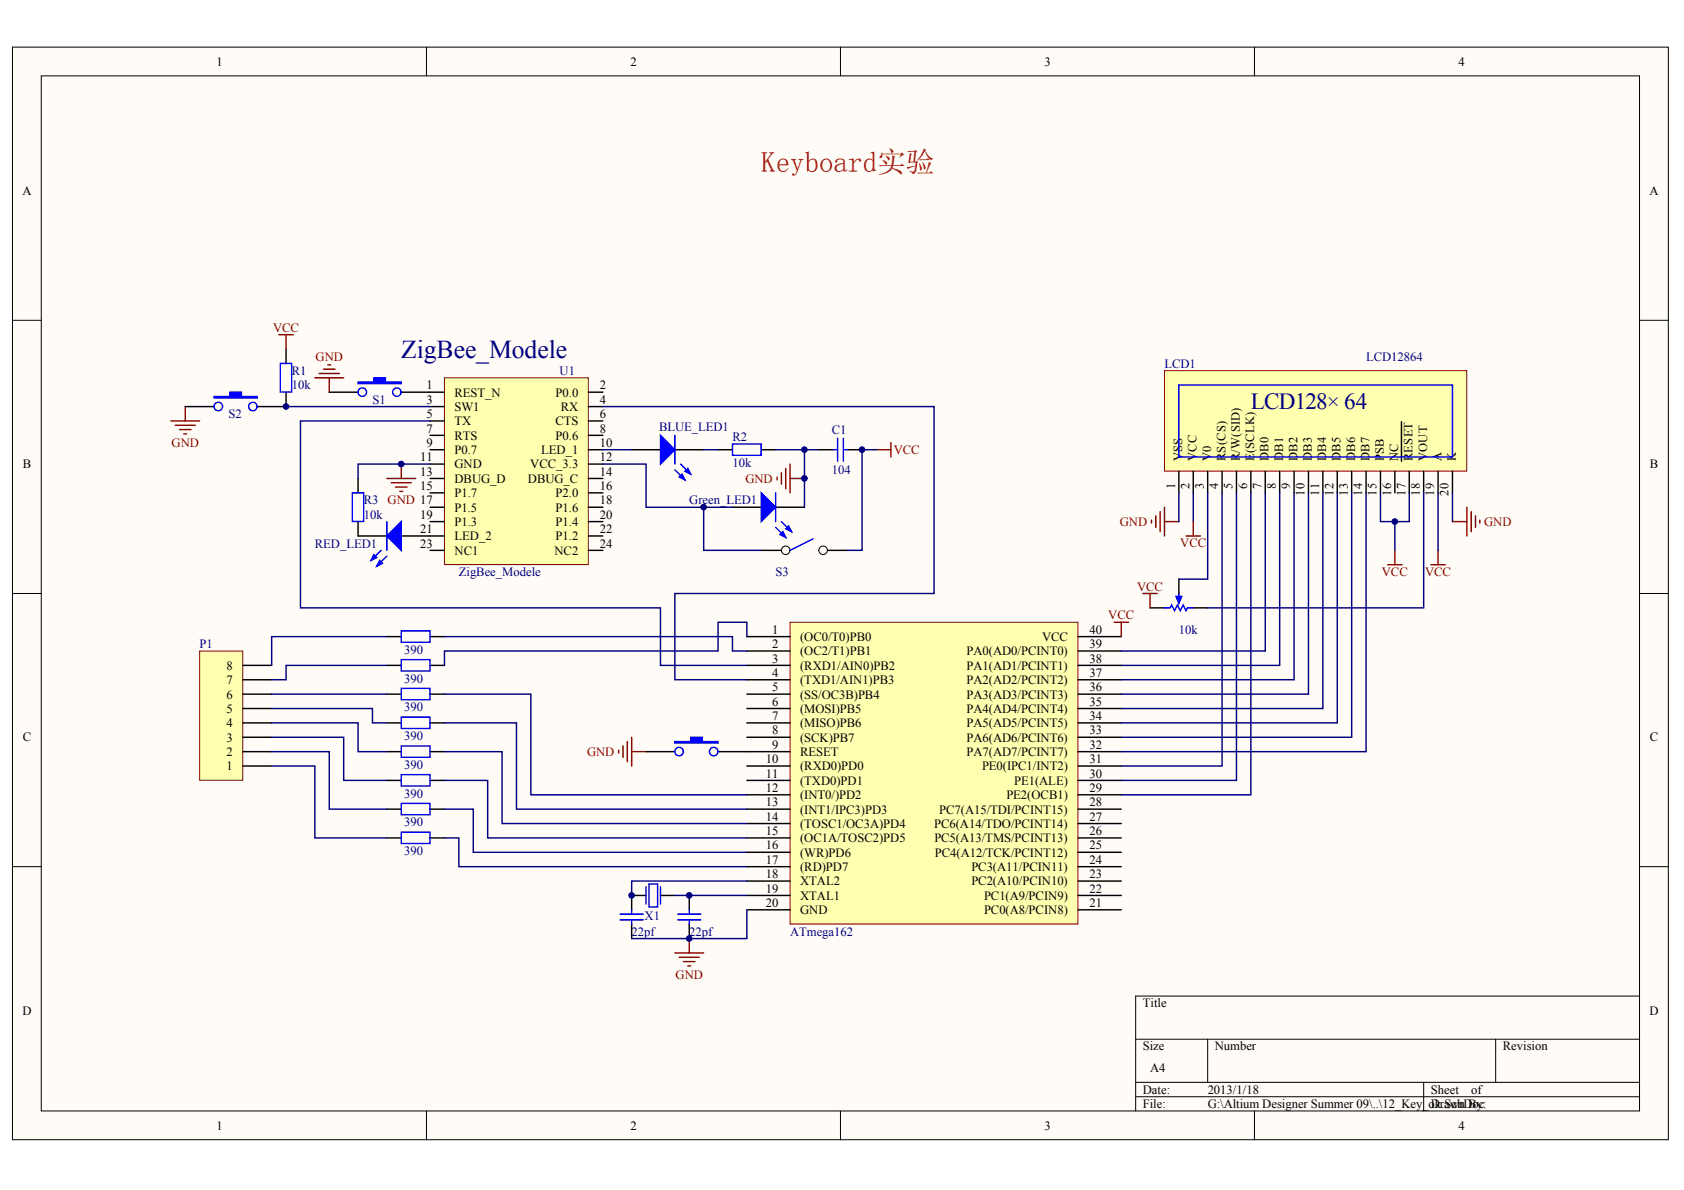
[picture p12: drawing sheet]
<svg xmlns="http://www.w3.org/2000/svg" width="297mm" height="210mm" viewBox="0 0 297 210" stroke-linecap="round" stroke-linejoin="round" font-family="sans-serif">
<defs><g id="words">
<text font-size="5.1" fill="#f00" x="134.3" y="30.4">Keyboard实验</text>
<text font-size="4.5" fill="#000080" x="70.8" y="63.1">ZigBee_Modele</text>
<text font-size="4.1" fill="#000080" x="220.6" y="72.1">LCD128×64</text>
<g font-size="2.2">
<text x="38.2" y="11.6">1</text>
<text x="111.2" y="11.6">2</text>
<text x="184.2" y="11.6">3</text>
<text x="257.2" y="11.6">4</text>
<text x="4" y="34.4">A</text>
<text x="291" y="34.4">A</text>
<text x="75.2" y="68.7">1</text>
<text x="75.2" y="71.2">3</text>
<text x="80.2" y="70">REST_N</text>
<text x="98" y="70">P0.0</text>
<text x="105.8" y="68.7">2</text>
<text x="105.8" y="71.2">4</text>
<text x="75.2" y="73.8">5</text>
<text x="75.2" y="76.3">7</text>
<text x="80.2" y="72.5">SW1</text>
<text x="80.2" y="75">TX</text>
<text x="80.2" y="77.6">RTS</text>
<text x="98" y="75">CTS</text>
<text x="98" y="77.6">P0.6</text>
<text x="98.9" y="72.5">RX</text>
<text x="105.8" y="73.8">6</text>
<text x="105.8" y="76.3">8</text>
<text x="4" y="82.6">B</text>
<text x="74.1" y="81.4">11</text>
<text x="74.1" y="83.9">13</text>
<text x="75.2" y="78.8">9</text>
<text x="80.2" y="80.1">P0.7</text>
<text x="80.2" y="82.6">GND</text>
<text x="93.5" y="82.6">VCC_3.3</text>
<text x="95.5" y="80.1">LED_1</text>
<text x="105.8" y="78.8">10</text>
<text x="105.8" y="81.4">12</text>
<text x="105.8" y="83.9">14</text>
<text x="208.5" y="81.4" transform="rotate(-90 208.5 81.4)">VSS</text>
<text x="211.1" y="81.4" transform="rotate(-90 211.1 81.4)">VCC</text>
<text x="213.6" y="81.4" transform="rotate(-90 213.6 81.4)">V0</text>
<text x="216.2" y="81.4" transform="rotate(-90 216.2 81.4)">RS(CS)</text>
<text x="218.7" y="81.4" transform="rotate(-90 218.7 81.4)">R/W(SID)</text>
<text x="221.2" y="81.4" transform="rotate(-90 221.2 81.4)">E</text>
<text x="221.2" y="80" transform="rotate(-90 221.2 80)">(SCLK)</text>
<text x="223.8" y="81.4" transform="rotate(-90 223.8 81.4)">DB0</text>
<text x="226.3" y="81.4" transform="rotate(-90 226.3 81.4)">DB1</text>
<text x="228.9" y="81.4" transform="rotate(-90 228.9 81.4)">DB2</text>
<text x="231.4" y="81.4" transform="rotate(-90 231.4 81.4)">DB3</text>
<text x="233.9" y="81.4" transform="rotate(-90 233.9 81.4)">DB4</text>
<text x="236.5" y="81.4" transform="rotate(-90 236.5 81.4)">DB5</text>
<text x="239" y="81.4" transform="rotate(-90 239 81.4)">DB6</text>
<text x="241.6" y="81.4" transform="rotate(-90 241.6 81.4)">DB7</text>
<text x="244.1" y="81.4" transform="rotate(-90 244.1 81.4)">P</text>
<text x="244.1" y="80.1" transform="rotate(-90 244.1 80.1)">SB</text>
<text x="246.6" y="81.4" transform="rotate(-90 246.6 81.4)">NC</text>
<text x="249.2" y="81.4" transform="rotate(-90 249.2 81.4)">RESET</text>
<text x="251.7" y="81.4" transform="rotate(-90 251.7 81.4)">VOUT</text>
<text x="254.3" y="81.4" transform="rotate(-90 254.3 81.4)">A</text>
<text x="256.8" y="81.4" transform="rotate(-90 256.8 81.4)">K</text>
<text x="291" y="82.6">B</text>
<text x="74.1" y="86.4">15</text>
<text x="80.2" y="85.2">DBUG_D</text>
<text x="80.2" y="87.7">P1.7</text>
<text x="93.1" y="85.2">DBUG_C</text>
<text x="98" y="87.7">P2.0</text>
<text x="105.8" y="86.4">16</text>
<text x="105.8" y="89">18</text>
<text x="207.3" y="86.3" transform="rotate(-90 207.3 86.3)">1</text>
<text x="209.8" y="86.3" transform="rotate(-90 209.8 86.3)">2</text>
<text x="212.3" y="86.3" transform="rotate(-90 212.3 86.3)">3</text>
<text x="214.9" y="86.3" transform="rotate(-90 214.9 86.3)">4</text>
<text x="217.4" y="86.3" transform="rotate(-90 217.4 86.3)">5</text>
<text x="220" y="86.3" transform="rotate(-90 220 86.3)">6</text>
<text x="222.5" y="86.3" transform="rotate(-90 222.5 86.3)">7</text>
<text x="225" y="86.3" transform="rotate(-90 225 86.3)">8</text>
<text x="227.6" y="86.3" transform="rotate(-90 227.6 86.3)">9</text>
<text x="230.1" y="87.4" transform="rotate(-90 230.1 87.4)">10</text>
<text x="232.7" y="87.4" transform="rotate(-90 232.7 87.4)">11</text>
<text x="235.2" y="87.4" transform="rotate(-90 235.2 87.4)">12</text>
<text x="237.7" y="87.4" transform="rotate(-90 237.7 87.4)">13</text>
<text x="240.3" y="87.4" transform="rotate(-90 240.3 87.4)">14</text>
<text x="242.8" y="87.4" transform="rotate(-90 242.8 87.4)">15</text>
<text x="245.4" y="87.4" transform="rotate(-90 245.4 87.4)">16</text>
<text x="247.9" y="87.4" transform="rotate(-90 247.9 87.4)">17</text>
<text x="250.4" y="87.4" transform="rotate(-90 250.4 87.4)">18</text>
<text x="253" y="87.4" transform="rotate(-90 253 87.4)">19</text>
<text x="255.5" y="87.4" transform="rotate(-90 255.5 87.4)">20</text>
<text x="74.1" y="91.5">19</text>
<text x="74.1" y="94">21</text>
<text x="80.2" y="90.2">P1.5</text>
<text x="80.2" y="92.8">P1.3</text>
<text x="80.2" y="95.3">LED_2</text>
<text x="98" y="90.2">P1.6</text>
<text x="98" y="92.8">P1.4</text>
<text x="98" y="95.3">P1.2</text>
<text x="105.8" y="91.5">20</text>
<text x="105.8" y="94">22</text>
<text x="74.1" y="96.6">23</text>
<text x="80.2" y="97.8">NC1</text>
<text x="97.8" y="97.8">NC2</text>
<text x="105.8" y="96.6">24</text>
<text x="136.2" y="111.8">1</text>
<text x="141.1" y="113.1">(OC0/T0)PB0</text>
<text x="183.8" y="113.1">VCC</text>
<text x="192.2" y="111.8">40</text>
<text x="39.9" y="118.1">8</text>
<text x="136.2" y="114.3">2</text>
<text x="136.2" y="116.9">3</text>
<text x="136.2" y="119.4">4</text>
<text x="141.1" y="115.6">(OC2/T1)PB1</text>
<text x="141.1" y="118.1">(RXD1/AIN0)PB2</text>
<text x="170.5" y="118.1">PA1(AD1/PCINT1)</text>
<text x="170.5" y="115.6">PA0(AD0/PCINT0)</text>
<text x="192.2" y="119.4">37</text>
<text x="192.2" y="116.9">38</text>
<text x="192.2" y="114.3">39</text>
<text x="39.9" y="125.7">5</text>
<text x="39.9" y="123.2">6</text>
<text x="39.9" y="120.7">7</text>
<text x="136.2" y="121.9">5</text>
<text x="136.2" y="124.5">6</text>
<text x="141.1" y="120.7">(TXD1/AIN1)PB3</text>
<text x="141.1" y="123.2">(SS/OC3B)PB4</text>
<text x="141.1" y="125.7">(MOSI)PB5</text>
<text x="170.5" y="125.7">PA4(AD4/PCINT4)</text>
<text x="170.5" y="123.2">PA3(AD3/PCINT3)</text>
<text x="170.5" y="120.7">PA2(AD2/PCINT2)</text>
<text x="192.2" y="124.5">35</text>
<text x="192.2" y="121.9">36</text>
<text x="4" y="130.8">C</text>
<text x="39.9" y="130.8">3</text>
<text x="39.9" y="128.3">4</text>
<text x="136.2" y="127">7</text>
<text x="136.2" y="129.6">8</text>
<text x="141.1" y="128.3">(MISO)PB6</text>
<text x="141.1" y="130.8">(SCK)PB7</text>
<text x="170.5" y="130.8">PA6(AD6/PCINT6)</text>
<text x="170.5" y="128.3">PA5(AD5/PCINT5)</text>
<text x="192.2" y="129.6">33</text>
<text x="192.2" y="127">34</text>
<text x="291" y="130.8">C</text>
<text x="39.9" y="135.9">1</text>
<text x="39.9" y="133.4">2</text>
<text x="135.1" y="134.6">10</text>
<text x="135.1" y="137.2">11</text>
<text x="136.2" y="132.1">9</text>
<text x="141.1" y="133.4">RESET</text>
<text x="141.1" y="135.9">(RXD0)PD0</text>
<text x="170.5" y="133.4">PA7(AD7/PCINT7)</text>
<text x="173.2" y="135.9">PE0(IPC1/INT2)</text>
<text x="192.2" y="137.2">30</text>
<text x="192.2" y="134.6">31</text>
<text x="192.2" y="132.1">32</text>
<text x="135.1" y="139.7">12</text>
<text x="135.1" y="142.2">13</text>
<text x="141.1" y="138.4">(TXD0)PD1</text>
<text x="141.1" y="141">(INT0/)PD2</text>
<text x="141.1" y="143.5">(INT1/IPC3)PD3</text>
<text x="165.7" y="143.5">PC7(A15/TDI/PCINT15)</text>
<text x="177.5" y="141">PE2(OCB1)</text>
<text x="178.9" y="138.4">PE1(ALE)</text>
<text x="192.2" y="142.2">28</text>
<text x="192.2" y="139.7">29</text>
<text x="135.1" y="144.8">14</text>
<text x="135.1" y="147.3">15</text>
<text x="135.1" y="149.8">16</text>
<text x="141.1" y="146">(TOSC1/OC3A)PD4</text>
<text x="141.1" y="148.6">(OC1A/TOSC2)PD5</text>
<text x="164.8" y="146">PC6(A14/TDO/PCINT14)</text>
<text x="164.8" y="148.6">PC5(A13/TMS/PCINT13)</text>
<text x="192.2" y="149.8">25</text>
<text x="192.2" y="147.3">26</text>
<text x="192.2" y="144.8">27</text>
<text x="135.1" y="152.4">17</text>
<text x="135.1" y="154.9">18</text>
<text x="141.1" y="151.1">(WR)PD6</text>
<text x="141.1" y="153.6">(RD)PD7</text>
<text x="164.9" y="151.1">PC4(A12/TCK/PCINT12)</text>
<text x="171.3" y="153.6">PC3(A11/PCIN11)</text>
<text x="192.2" y="154.9">23</text>
<text x="192.2" y="152.4">24</text>
<text x="135.1" y="157.4">19</text>
<text x="135.1" y="160">20</text>
<text x="141.1" y="156.2">XTAL2</text>
<text x="141.1" y="158.7">XTAL1</text>
<text x="141.1" y="161.3">GND</text>
<text x="171.3" y="156.2">PC2(A10/PCIN10)</text>
<text x="173.6" y="161.3">PC0(A8/PCIN8)</text>
<text x="173.6" y="158.7">PC1(A9/PCIN9)</text>
<text x="192.2" y="160">21</text>
<text x="192.2" y="157.4">22</text>
<text x="4" y="179">D</text>
<text x="201.6" y="177.7">Title</text>
<text x="291" y="179">D</text>
<text x="201.6" y="185.3">Size</text>
<text x="214.3" y="185.3">Number</text>
<text x="265.1" y="185.3">Revision</text>
<text x="202.9" y="189.1">A4</text>
<text x="201.6" y="192.9">Date:</text>
<text x="201.6" y="195.4">File:</text>
<text x="213" y="192.9">2013/1/18</text>
<text x="213" y="195.4">G:\Altium Designer Summer 09\..\12_Key_ok.SchDoc</text>
<text x="252.4" y="192.9">Sheet</text>
<text x="252.4" y="195.4">Drawn By:</text>
<text x="259.5" y="192.9">of</text>
<text x="38.2" y="199.3">1</text>
<text x="111.2" y="199.3">2</text>
<text x="184.2" y="199.3">3</text>
<text x="257.2" y="199.3">4</text>
</g>
<g font-size="2.2" fill="#800000">
<text x="48.2" y="58.5">VCC</text>
<text x="55.7" y="63.6">GND</text>
<text x="30.3" y="78.8">GND</text>
<text x="157.6" y="80.1">VCC</text>
<text x="68.4" y="88.9">GND 17</text>
<text x="131.5" y="85.2">GND</text>
<text x="197.5" y="92.8">GND</text>
<text x="261.8" y="92.8">GND</text>
<text x="208.2" y="96.5">VCC</text>
<text x="243.8" y="101.6">VCC</text>
<text x="251.4" y="101.6">VCC</text>
<text x="200.6" y="104.2">VCC</text>
<text x="195.5" y="109.3">VCC</text>
<text x="103.5" y="133.4">GND</text>
<text x="119.2" y="172.6">GND</text>
</g>
<g font-size="2.2" fill="#000080">
<text x="205.4" y="64.9">LCD1</text>
<text x="241" y="63.6">LCD12864</text>
<text x="51.5" y="68.7">10k</text>
<text x="51.5" y="66.1">R1</text>
<text x="65.7" y="71.2">S1</text>
<text x="98.7" y="66.1">U1</text>
<text x="40.3" y="73.8">S2</text>
<text x="116.2" y="76">BLUE_LED1</text>
<text x="129.2" y="77.8">R2</text>
<text x="146.7" y="76.5">C1</text>
<text x="129.2" y="82.4">10k</text>
<text x="146.7" y="83.6">104</text>
<text x="64.2" y="89">R3</text>
<text x="121.6" y="89">Green_LED1</text>
<text x="64.2" y="91.5">10k</text>
<text x="55.5" y="96.6">RED_LED1</text>
<text x="80.9" y="101.7">ZigBee_Modele</text>
<text x="136.8" y="101.7">S3</text>
<text x="207.9" y="111.8">10k</text>
<text x="35.2" y="114.3">P1</text>
<text x="71.3" y="115.3">390</text>
<text x="71.3" y="120.4">390</text>
<text x="71.3" y="125.5">390</text>
<text x="71.3" y="130.6">390</text>
<text x="71.3" y="135.6">390</text>
<text x="71.3" y="140.7">390</text>
<text x="71.3" y="145.8">390</text>
<text x="71.3" y="150.9">390</text>
<text x="111.4" y="165.1">22pf</text>
<text x="113.7" y="162.3">X1</text>
<text x="121.6" y="165.1">22pf</text>
<text x="139.4" y="165.1">ATmega162</text>
</g>
</g></defs>
<g fill="#fffcf8" stroke="#000" stroke-width=".18">
<path d="M2.2 8.3h292.1v192.7h-292.1z"/>
<path d="M7.3 13.4h281.9v182.6h-281.9z"/>
</g>
<g fill="none" stroke="#000" stroke-width=".18">
<path d="M75.2 8.3v5.1M148.2 8.3v5.1M221.3 8.3v5.1M2.2 56.5h5.1M289.2 56.5h5.1M2.2 104.7h5.1M289.2 104.7h5.1M2.2 152.9h5.1M289.2 152.9h5.1M289.2 175.7h-88.9v20.3M75.2 196v5.1M148.2 196v5.1"/>
<path d="M200.3 183.3h88.9M200.3 190.9h88.9M200.3 193.5h88.9M213 183.3v7.6M221.3 196v5.1M251.1 190.9v5.1M263.8 183.3v7.6"/>
</g>
<path d="M139.4 109.8h50.7v53.2h-50.7z" fill="#ffffb0" stroke="#800000" stroke-width=".18"/>
<g fill="none" stroke="#000" stroke-width=".25">
<path d="M131.7 112.3h7.7M131.7 114.8h7.7M131.7 117.4h7.7M131.7 119.9h7.7M190.2 112.3h7.6M190.2 114.8h7.6M190.2 117.4h7.6M190.2 119.9h7.6M114 132.6h5M126.7 132.6h12.7M131.7 122.4h7.7M131.7 125h7.7"/>
<path d="M131.7 127.5h7.7M131.7 130h7.7M131.7 135.1h7.7M131.7 137.7h7.7M190.2 122.4h7.6M190.2 125h7.6M190.2 127.5h7.6M190.2 130h7.6M190.2 132.6h7.6M190.2 135.1h7.6M190.2 137.7h7.6M114 157.9h-2.6v2.6"/>
<path d="M116.5 157.9h2.5M121.6 157.9v2.6M131.7 140.2h7.7M131.7 142.7h7.7M131.7 145.3h7.7M131.7 147.8h7.7M131.7 150.3h7.7M131.7 152.9h7.7M131.7 155.4h7.7M131.7 157.9h7.7M190.2 140.2h7.6M190.2 142.7h7.6"/>
<path d="M190.2 145.3h7.6M190.2 147.8h7.6M190.2 150.3h7.6M190.2 152.9h7.6M190.2 155.4h7.6M190.2 157.9h7.6M111.4 163v2.6M121.6 163v2.6M131.7 160.5h7.7M190.2 160.5h7.6"/>
</g>
<g fill="none" stroke="#00f" stroke-width=".25">
<path d="M114 156.4v3.1M114.5 155.9h1.5v4.1h-1.5zM116.5 156.4v3.1M109.4 161.2h4.1M109.4 162.3h4.1M111.4 160.5v.7M111.4 162.3v.7M119.5 161.2h4.1M119.5 162.3h4.1M121.6 160.5v.7M121.6 162.3v.7"/>
<circle cx="119.8" cy="132.6" r=".75"/>
<circle cx="125.9" cy="132.6" r=".75"/>
</g>
<path d="M109.1 132.3v.5M109.9 131.6v2M110.7 130.8v3.6M111.4 130v5.1M111.4 132.6h2.6M119 168.1h5.1M119.8 168.9h3.6M120.6 169.6h2M121.3 170.4h.5M121.6 165.6v2.5" fill="none" stroke="#800000" stroke-width=".25"/>
<path d="M119 130.8h2.8v-.8h2.1v.8h2.8v.3h-7.7z" fill-rule="evenodd" fill="#00f" stroke="#00f" stroke-width=".25"/>
<path d="M119 157.9h12.7M131.7 155.4h-20.3v2.5M131.7 160.5v5.1h-20.3" fill="none" stroke="#000080" stroke-width=".25"/>
<path d="M205.4 65.4h53.3v17.7h-53.3z" fill="#ffffb0" stroke="#800000" stroke-width=".18"/>
<g fill="none" stroke="#000" stroke-width=".25">
<path d="M247.2 74.4v7M207.9 83.1v3.8M210.5 83.1v3.8M213 83.1v3.8M215.6 83.1v3.8M218.1 83.1v3.8M220.6 83.1v3.8M223.2 83.1v3.8M225.7 83.1v3.8M228.3 83.1v3.8M230.8 83.1v3.8M233.3 83.1v3.8"/>
<path d="M235.9 83.1v3.8M238.4 83.1v3.8M241 83.1v3.8M243.5 83.1v3.8M246 83.1v3.8M248.6 83.1v3.8M251.1 83.1v3.8M253.7 83.1v3.8M256.2 83.1v3.8"/>
</g>
<path d="M207.9 67.9h48.3v12.7h-48.3z" fill="none" stroke="#00f" stroke-width=".25"/>
<path d="M35.2 114.8h7.6v22.8h-7.6z" fill="#ffffb0" stroke="#800000" stroke-width=".18"/>
<g fill="none" stroke="#000" stroke-width=".25">
<path d="M42.8 119.9h5.1M42.8 117.4h5.1M68.2 117.4h2.6M68.2 112.3h2.6M75.9 117.4h2.5M75.9 112.3h2.5M202.9 107.2h2.5M207.9 102.1v2.6M210.5 107.2h2.5M42.8 135.1h5.1M42.8 132.6h5.1M42.8 130h5.1"/>
<path d="M42.8 127.5h5.1M42.8 125h5.1M42.8 122.4h5.1M68.2 132.6h2.6M68.2 127.5h2.6M68.2 122.4h2.6M68.2 137.7h2.6M75.9 132.6h2.5M75.9 127.5h2.5M75.9 122.4h2.5M75.9 137.7h2.5M68.2 142.7h2.6"/>
<path d="M68.2 147.8h2.6M75.9 142.7h2.5M75.9 147.8h2.5"/>
</g>
<path d="M70.8 111.3h5v2h-5zM70.8 116.4h5v2h-5zM205.4 107.2h1l.3-.5 .5 1 .5-1 .5 1 .5-1 .5 1 .3-.5h1M207.9 104.7v1.3M70.8 121.4h5v2h-5zM70.8 126.5h5v2h-5zM70.8 131.6h5v2h-5zM70.8 136.6h5v2h-5zM70.8 141.7h5v2h-5zM70.8 146.8h5v2h-5z" fill="none" stroke="#00f" stroke-width=".25"/>
<g fill="none" stroke="#000080" stroke-width=".25">
<path d="M207.9 86.9v5.1M210.5 86.9v5.1M213 86.9v15.2h-5.1M215.6 86.9v48.2h-17.8M218.1 86.9v50.8h-20.3M220.6 86.9v53.3h-22.8M223.2 86.9v27.9h-25.4M225.7 86.9v30.5h-27.9M228.3 86.9v33h-30.5M230.8 86.9v35.5h-33M233.3 86.9v38.1h-35.5M235.9 86.9v40.6h-38.1"/>
<path d="M238.4 86.9v43.1h-40.6M241 86.9v45.7h-43.2M243.5 86.9v5.1h5.1v-5.1M246 92v5.1M251.1 86.9v20.3h-38.1M253.7 86.9v10.2M256.2 86.9v5.1M68.2 112.3h-20.3v5.1M68.2 117.4h-17.7v2.5h-2.6M78.4 112.3h50.8v2.5h2.5M131.7 112.3v-2.5h-5v5h-48.3v2.6M47.9 125h17.8v2.5h2.5"/>
<path d="M47.9 127.5h15.3v5.1h5M47.9 130h12.7v7.7h7.6M47.9 132.6h10.2v10.1h10.1M47.9 135.1h7.6v12.7h12.7M47.9 122.4h20.3M78.4 137.7h7.6v10.1h45.7M78.4 132.6h10.2v12.7h43.1M78.4 127.5h12.7v15.2h40.6M78.4 122.4h15.2v17.8h38.1M78.4 147.8h2.5v5.1h50.8M78.4 142.7h5.1v7.6h48.2"/>
</g>
<g fill="none" stroke="#800000" stroke-width=".25">
<path d="M203.1 91.8v.5M203.9 91v2M204.6 90.2v3.6M205.4 89.5v5M205.4 92h2.5M209.2 94.5h2.5M210.5 92v2.5M244.8 99.6h2.5M246 97.1v2.5M252.4 99.6h2.5M253.7 97.1v2.5M256.2 92h2.5"/>
<path d="M258.7 89.5v5M259.5 90.2v3.6M260.3 91v2M261 91.8v.5M196.5 109.8h2.5M197.8 109.8v2.5M201.6 104.7h2.5M202.9 104.7v2.5"/>
</g>
<path d="M207.4 105.2h1l-.5 1.3z" fill="#00f" stroke="#00f" stroke-width=".25"/>
<path d="M78.4 66.6h25.4v33h-25.4z" fill="#ffffb0" stroke="#800000" stroke-width=".18"/>
<g fill="none" stroke="#000" stroke-width=".25">
<path d="M32.7 71.7h5.1M50.5 69.2v2.5h-5.1M50.5 61.6v2.5M58.1 69.2h5.1M70.8 69.2h7.6M75.9 71.7h2.5M75.9 74.3h2.5M75.9 76.8h2.5M75.9 79.3h2.5M103.8 69.2h2.5M103.8 71.7h2.5M103.8 74.3h2.5"/>
<path d="M103.8 76.8h2.5M103.8 79.3h2.5M111.4 79.3h5.1M119 79.3h5.1M126.7 79.3h2.5M134.3 79.3h2.5M144.4 79.3h2.6M149.5 79.3h2.6M63.2 92v2.5h5M63.2 84.4v2.5M70.8 94.5h7.6M75.9 81.9h2.5"/>
<path d="M75.9 84.4h2.5M75.9 86.9h2.5M75.9 89.5h2.5M75.9 92h2.5M75.9 97.1h2.5M103.8 81.9h2.5M103.8 84.4h2.5M103.8 86.9h2.5M103.8 89.5h2.5M103.8 92h2.5M103.8 94.5h2.5M103.8 97.1h2.5"/>
<path d="M129.2 89.5h5.1M134.3 97.1h5.1M136.8 89.5h5.1"/>
</g>
<g fill="none" stroke="#800000" stroke-width=".25">
<path d="M49.2 59h2.5M50.5 59v2.6M30.1 74.3h5.1M30.9 75h3.6M31.7 75.8h2M32.4 76.5h.5M32.7 71.7v2.6M55.5 66.6h5.1M56.3 65.9h3.6M57.1 65.1h2M57.8 64.4h.5M58.1 66.6v2.6"/>
<path d="M154.6 79.3h2.5M157.1 78.1v2.5M68.2 84.4h5.1M69 85.2h3.6M69.8 85.9h2M70.5 86.7h.5M70.8 81.9v2.5M137.1 84.1v.6M137.8 83.4v2M138.6 82.6v3.6M139.4 84.4h2.5M139.4 81.9v5"/>
</g>
<g fill="none" stroke="#00f" stroke-width=".25">
<path d="M49.4 64.1h2v5.1h-2zM119 76.8v5.1M129.2 78.3h5.1v2h-5.1zM147 79.3h.7M147.7 77.3v4.1M148.8 77.3v4.1M148.8 79.3h.7M62.1 86.9h2v5.1h-2zM67.2 97.1l-1.8 1.8M68.2 98.1l-1.7 1.8M68.2 92v5.1M119 82.9l1.8 1.8"/>
<path d="M120.1 81.9l1.7 1.7M136.8 93l1.8 1.8M136.8 86.9v5.1M137.8 92l1.8 1.8"/>
<circle cx="38.5" cy="71.7" r=".75"/>
<circle cx="44.6" cy="71.7" r=".75"/>
<circle cx="63.9" cy="69.2" r=".75"/>
<circle cx="70" cy="69.2" r=".75"/>
</g>
<path d="M50.5 71.7h25.4M75.9 74.3h-22.9v32.9h63.5v10.2h15.2M106.3 71.7h58.5v33h-45.8v15.2h12.7M106.3 79.3h5.1M124.1 79.3h2.6M136.8 79.3h5.1v10.2M141.9 79.3h2.5M75.9 81.9h-12.7v2.5M106.3 81.9h7.7v7.6h15.2M124.1 89.5v7.6h10.2" fill="none" stroke="#000080" stroke-width=".25"/>
<g fill="#00f" stroke="#00f" stroke-width=".25">
<path d="M68.2 94.5l2.6-2.5v5.1z"/>
<path d="M66 97.8l.5 .5-1.1 .6z"/>
<path d="M67 98.9l.5 .5-1 .5z"/>
<path d="M116.5 76.8l2.5 2.5-2.5 2.6z"/>
<path d="M120.8 83.1l.5-.5 .5 1z"/>
<path d="M119.8 84.1l.5-.5 .5 1.1z"/>
<path d="M134.3 86.9l2.5 2.6-2.5 2.5z"/>
<path d="M138.6 93.3l.5-.5 .5 1z"/>
<path d="M137.6 94.3l.5-.5 .5 1z"/>
<path d="M63.2 67.4h2.8v-.8h2v.8h2.8v.3h-7.6z" fill-rule="evenodd"/>
<path d="M37.8 69.9h2.8v-.7h2v.7h2.8v.3h-7.6z" fill-rule="evenodd"/>
</g>
<circle cx="138.6" cy="97.1" r=".75" fill="#fffcf8" stroke="#000" stroke-width=".18"/>
<path d="M144.4 97.1h5.1" fill="none" stroke="#000" stroke-width=".25"/>
<circle cx="145.2" cy="97.1" r=".75" fill="#fffcf8" stroke="#000" stroke-width=".18"/>
<path d="M143.4 95l-4 2.1" fill="none" stroke="#00f" stroke-width=".25"/>
<path d="M154.6 79.3h-2.5v17.8h-2.6" fill="none" stroke="#000080" stroke-width=".25"/>
<g fill="#000080" stroke="#000080" stroke-width=".18">
<circle cx="50.4" cy="71.7" r=".49"/>
<circle cx="70.8" cy="81.8" r=".49"/>
<circle cx="111.4" cy="157.9" r=".49"/>
<circle cx="121.6" cy="165.5" r=".49"/>
<circle cx="121.6" cy="157.9" r=".49"/>
<circle cx="124.1" cy="89.5" r=".49"/>
<circle cx="141.9" cy="84.4" r=".49"/>
<circle cx="141.9" cy="79.3" r=".49"/>
<circle cx="152" cy="79.3" r=".49"/>
<circle cx="246" cy="92" r=".49"/>
</g>
<use href="#words"/>
</svg>
